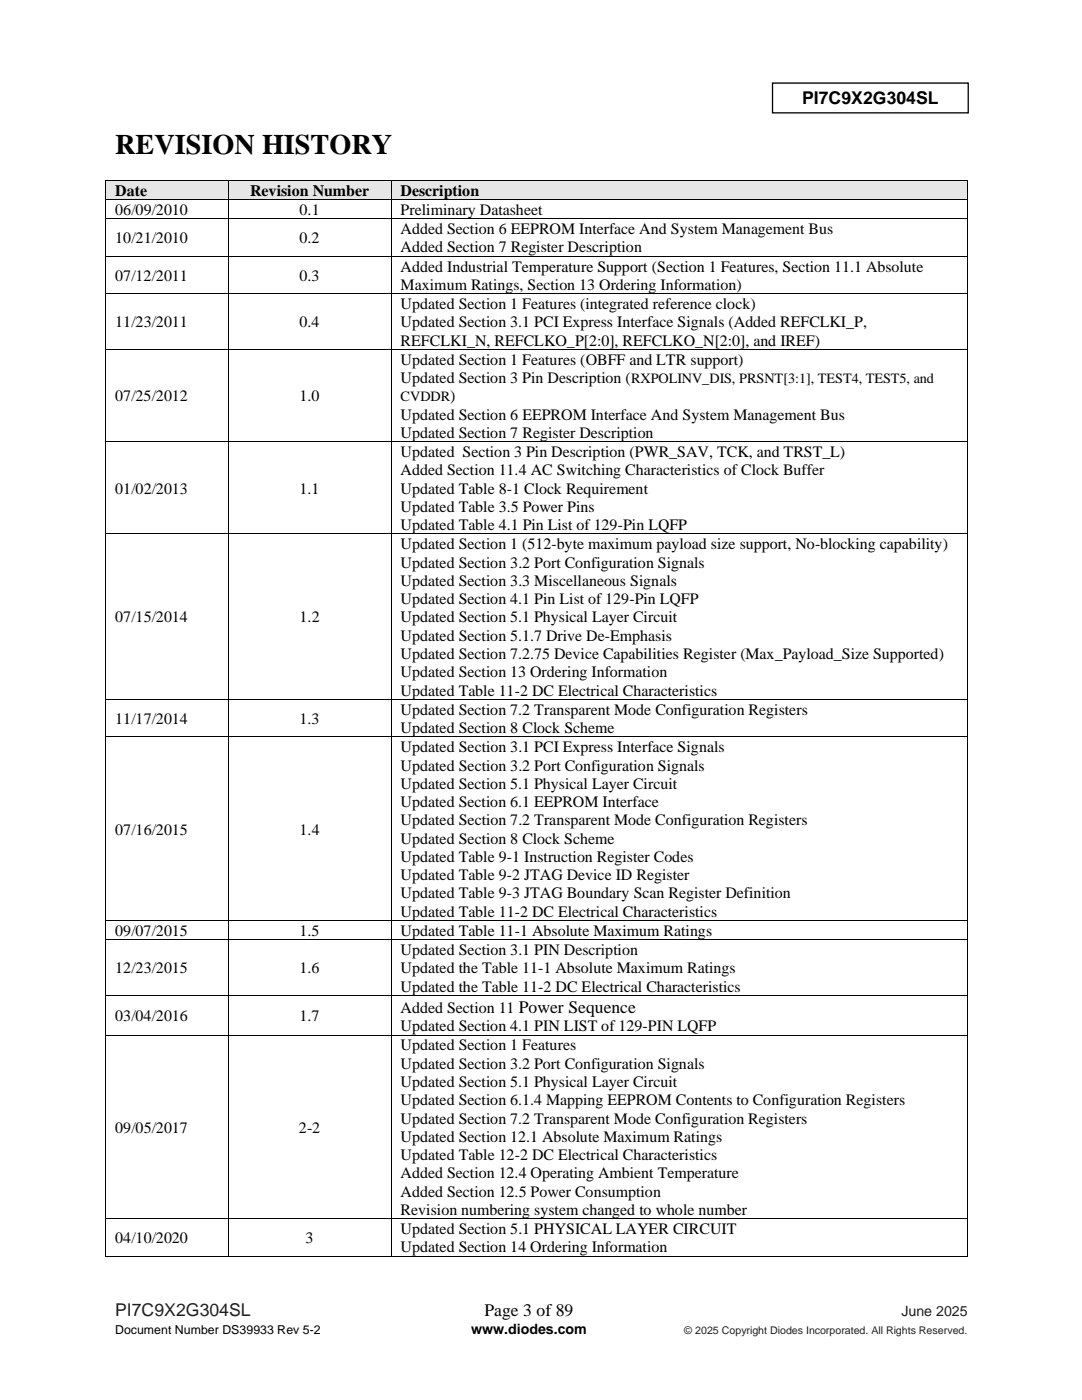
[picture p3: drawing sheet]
<svg xmlns="http://www.w3.org/2000/svg" width="216mm" height="279mm" viewBox="0 0 216 279" stroke-linecap="round" stroke-linejoin="round" font-family="sans-serif">
<defs><g id="words">
<text font-size="5.6" x="23" y="30.7">REVISION HISTORY</text>
<g font-size="3.5">
<text x="160.1" y="20.8">PI7C9X2G304SL</text>
<text x="96.7" y="262.7">Page 3 of 89</text>
</g>
<text font-size="3.5" fill="#231f20" x="23" y="262.7">PI7C9X2G304SL</text>
<g font-size="3.2">
<text x="23" y="39.1">Date</text>
<text x="49.9" y="39.1">Revision Number</text>
<text x="79.9" y="39.1">Description</text>
<text x="23" y="42.9">06/09/2010</text>
<text x="59.8" y="42.9">0.1</text>
<text x="79.9" y="42.9">Preliminary Datasheet</text>
<text x="79.9" y="46.7">Added Section 6 EEPROM Interface And System Management Bus</text>
<text x="23" y="48.6">10/21/2010</text>
<text x="59.8" y="48.6">0.2</text>
<text x="79.9" y="50.4">Added Section 7 Register Description</text>
<text x="23" y="56">07/12/2011</text>
<text x="59.8" y="56">0.3</text>
<text x="79.9" y="54.2">Added Industrial Temperature Support (Section 1 Features, Section 11.1 Absolute</text>
<text x="79.9" y="57.8">Maximum Ratings, Section 13 Ordering Information)</text>
<text x="23" y="65.3">11/23/2011</text>
<text x="59.8" y="65.3">0.4</text>
<text x="79.9" y="61.7">Updated Section 1 Features (integrated reference clock)</text>
<text x="79.9" y="65.3">Updated Section 3.1 PCI Express Interface Signals (Added REFCLKI_P,</text>
<text x="79.9" y="69">REFCLKI_N, REFCLKO_P[2:0], REFCLKO_N[2:0], and IREF)</text>
<text x="79.9" y="72.8">Updated Section 1 Features (OBFF and LTR support)</text>
<text x="79.9" y="76.5">Updated Section 3 Pin Description (RXPOLINV_DIS, PRSNT[3:1], TEST4, TEST5, and</text>
<text x="23" y="80.1">07/25/2012</text>
<text x="59.8" y="80.1">1.0</text>
<text x="79.9" y="83.7">Updated Section 6 EEPROM Interface And System Management Bus</text>
<text x="79.9" y="87.4">Updated Section 7 Register Description</text>
<text x="79.9" y="91.2">Updated Section 3 Pin Description (PWR_SAV, TCK, and TRST_L)</text>
<text x="79.9" y="94.9">Added Section 11.4 AC Switching Characteristics of Clock Buffer</text>
<text x="23" y="98.5">01/02/2013</text>
<text x="59.8" y="98.5">1.1</text>
<text x="79.9" y="98.5">Updated Table 8-1 Clock Requirement</text>
<text x="79.9" y="102.2">Updated Table 3.5 Power Pins</text>
<text x="79.9" y="105.8">Updated Table 4.1 Pin List of 129-Pin LQFP</text>
<text x="79.9" y="109.7">Updated Section 1 (512-byte maximum payload size support, No-blocking capability)</text>
<text x="79.9" y="113.3">Updated Section 3.2 Port Configuration Signals</text>
<text x="79.9" y="116.9">Updated Section 3.3 Miscellaneous Signals</text>
<text x="23" y="124.2">07/15/2014</text>
<text x="59.8" y="124.2">1.2</text>
<text x="79.9" y="120.6">Updated Section 4.1 Pin List of 129-Pin LQFP</text>
<text x="79.9" y="124.2">Updated Section 5.1 Physical Layer Circuit</text>
<text x="79.9" y="127.9">Updated Section 5.1.7 Drive De-Emphasis</text>
<text x="79.9" y="131.5">Updated Section 7.2.75 Device Capabilities Register (Max_Payload_Size Supported)</text>
<text x="79.9" y="135.2">Updated Section 13 Ordering Information</text>
<text x="79.9" y="138.8">Updated Table 11-2 DC Electrical Characteristics</text>
<text x="79.9" y="142.6">Updated Section 7.2 Transparent Mode Configuration Registers</text>
<text x="23" y="144.5">11/17/2014</text>
<text x="59.8" y="144.5">1.3</text>
<text x="79.9" y="146.3">Updated Section 8 Clock Scheme</text>
<text x="79.9" y="150.1">Updated Section 3.1 PCI Express Interface Signals</text>
<text x="79.9" y="153.8">Updated Section 3.2 Port Configuration Signals</text>
<text x="79.9" y="157.4">Updated Section 5.1 Physical Layer Circuit</text>
<text x="79.9" y="161.1">Updated Section 6.1 EEPROM Interface</text>
<text x="23" y="166.6">07/16/2015</text>
<text x="59.8" y="166.6">1.4</text>
<text x="79.9" y="164.7">Updated Section 7.2 Transparent Mode Configuration Registers</text>
<text x="79.9" y="168.4">Updated Section 8 Clock Scheme</text>
<text x="79.9" y="172">Updated Table 9-1 Instruction Register Codes</text>
<text x="79.9" y="175.7">Updated Table 9-2 JTAG Device ID Register</text>
<text x="79.9" y="179.3">Updated Table 9-3 JTAG Boundary Scan Register Definition</text>
<text x="79.9" y="182.9">Updated Table 11-2 DC Electrical Characteristics</text>
<text x="23" y="186.8">09/07/2015</text>
<text x="59.8" y="186.8">1.5</text>
<text x="79.9" y="186.8">Updated Table 11-1 Absolute Maximum Ratings</text>
<text x="79.9" y="190.6">Updated Section 3.1 PIN Description</text>
<text x="23" y="194.3">12/23/2015</text>
<text x="59.8" y="194.3">1.6</text>
<text x="79.9" y="194.3">Updated the Table 11-1 Absolute Maximum Ratings</text>
<text x="79.9" y="197.9">Updated the Table 11-2 DC Electrical Characteristics</text>
<text x="23" y="203.8">03/04/2016</text>
<text x="59.8" y="203.8">1.7</text>
<text x="79.9" y="202.1">Added Section 11 Power Sequence</text>
<text x="79.9" y="205.8">Updated Section 4.1 PIN LIST of 129-PIN LQFP</text>
<text x="79.9" y="209.6">Updated Section 1 Features</text>
<text x="79.9" y="213.3">Updated Section 3.2 Port Configuration Signals</text>
<text x="79.9" y="216.9">Updated Section 5.1 Physical Layer Circuit</text>
<text x="79.9" y="220.5">Updated Section 6.1.4 Mapping EEPROM Contents to Configuration Registers</text>
<text x="23" y="226.1">09/05/2017</text>
<text x="59.7" y="226.1">2-2</text>
<text x="79.9" y="224.2">Updated Section 7.2 Transparent Mode Configuration Registers</text>
<text x="79.9" y="227.9">Updated Section 12.1 Absolute Maximum Ratings</text>
<text x="79.9" y="231.5">Updated Table 12-2 DC Electrical Characteristics</text>
<text x="79.9" y="235.2">Added Section 12.4 Operating Ambient Temperature</text>
<text x="79.9" y="238.8">Added Section 12.5 Power Consumption</text>
<text x="79.9" y="242.5">Revision numbering system changed to whole number</text>
<text x="23" y="248.1">04/10/2020</text>
<text x="61" y="248.1">3</text>
<text x="79.9" y="246.3">Updated Section 5.1 PHYSICAL LAYER CIRCUIT</text>
<text x="79.9" y="249.9">Updated Section 14 Ordering Information</text>
</g>
<g font-size="2.8">
<text x="79.9" y="80.1">CVDDR)</text>
<text x="94" y="266.1">www.diodes.com</text>
</g>
<text font-size="2.8" fill="#231f20" x="179.9" y="262.7">June 2025</text>
<text font-size="2.5" x="23" y="266.1">Document Number DS39933 Rev 5-2</text>
<text font-size="2.1" fill="#231f20" x="136.5" y="266.1">© 2025 Copyright Diodes Incorporated. All Rights Reserved.</text>
</g></defs>
<path d="M154.1 16.6h39.1v5.9h-39.1z" fill="none" stroke="#000" stroke-width=".26"/>
<g fill="#e6e6e6">
<path d="M21.2 36.1h24.2v3.7h-24.2z" fill-rule="evenodd"/>
<path d="M23 36.1h20.6v3.7h-20.6z" fill-rule="evenodd"/>
<path d="M45.6 36.1h32.4v3.7h-32.4z" fill-rule="evenodd"/>
<path d="M47.4 36.1h28.7v3.7h-28.7z" fill-rule="evenodd"/>
<path d="M78.1 36.1h114.8v3.7h-114.8z" fill-rule="evenodd"/>
<path d="M79.9 36.1h111.3v3.7h-111.3z" fill-rule="evenodd"/>
</g>
<g fill="#000">
<path d="M21 35.9h.2v.2h-.2z" fill-rule="evenodd"/>
<path d="M21 35.9h.2v.2h-.2z" fill-rule="evenodd"/>
<path d="M21 39.8h.2v.1h-.2z" fill-rule="evenodd"/>
<path d="M45.4 35.9h.2v.2h-.2z" fill-rule="evenodd"/>
<path d="M45.4 39.8h.2v.1h-.2z" fill-rule="evenodd"/>
<path d="M78 35.9h.1v.2h-.1z" fill-rule="evenodd"/>
<path d="M78 39.8h.1v.1h-.1z" fill-rule="evenodd"/>
<path d="M192.9 35.9h.2v.2h-.2z" fill-rule="evenodd"/>
<path d="M192.9 35.9h.2v.2h-.2z" fill-rule="evenodd"/>
<path d="M192.9 39.8h.2v.1h-.2z" fill-rule="evenodd"/>
<path d="M21 43.6h.2v.2h-.2z" fill-rule="evenodd"/>
<path d="M21 51.1h.2v.1h-.2z" fill-rule="evenodd"/>
<path d="M21 58.6h.2v.1h-.2z" fill-rule="evenodd"/>
<path d="M45.4 43.6h.2v.2h-.2z" fill-rule="evenodd"/>
<path d="M45.4 51.1h.2v.1h-.2z" fill-rule="evenodd"/>
<path d="M45.4 58.6h.2v.1h-.2z" fill-rule="evenodd"/>
<path d="M78 43.6h.1v.2h-.1z" fill-rule="evenodd"/>
<path d="M78 51.1h.1v.1h-.1z" fill-rule="evenodd"/>
<path d="M78 58.6h.1v.1h-.1z" fill-rule="evenodd"/>
<path d="M192.9 43.6h.2v.2h-.2z" fill-rule="evenodd"/>
<path d="M192.9 51.1h.2v.1h-.2z" fill-rule="evenodd"/>
<path d="M192.9 58.6h.2v.1h-.2z" fill-rule="evenodd"/>
<path d="M21 69.6h.2v.2h-.2z" fill-rule="evenodd"/>
<path d="M45.4 69.6h.2v.2h-.2z" fill-rule="evenodd"/>
<path d="M78 69.6h.1v.2h-.1z" fill-rule="evenodd"/>
<path d="M192.9 69.6h.2v.2h-.2z" fill-rule="evenodd"/>
<path d="M21 88.1h.2v.1h-.2z" fill-rule="evenodd"/>
<path d="M45.4 88.1h.2v.1h-.2z" fill-rule="evenodd"/>
<path d="M78 88.1h.1v.1h-.1z" fill-rule="evenodd"/>
<path d="M192.9 88.1h.2v.1h-.2z" fill-rule="evenodd"/>
<path d="M21 106.5h.2v.2h-.2z" fill-rule="evenodd"/>
<path d="M45.4 106.5h.2v.2h-.2z" fill-rule="evenodd"/>
<path d="M78 106.5h.1v.2h-.1z" fill-rule="evenodd"/>
<path d="M192.9 106.5h.2v.2h-.2z" fill-rule="evenodd"/>
<path d="M21 139.5h.2v.2h-.2z" fill-rule="evenodd"/>
<path d="M45.4 139.5h.2v.2h-.2z" fill-rule="evenodd"/>
<path d="M78 139.5h.1v.2h-.1z" fill-rule="evenodd"/>
<path d="M192.9 139.5h.2v.2h-.2z" fill-rule="evenodd"/>
<path d="M21 147h.2v.2h-.2z" fill-rule="evenodd"/>
<path d="M45.4 147h.2v.2h-.2z" fill-rule="evenodd"/>
<path d="M78 147h.1v.2h-.1z" fill-rule="evenodd"/>
<path d="M192.9 147h.2v.2h-.2z" fill-rule="evenodd"/>
<path d="M21 183.7h.2v.1h-.2z" fill-rule="evenodd"/>
<path d="M21 187.5h.2v.1h-.2z" fill-rule="evenodd"/>
<path d="M21 198.6h.2v.2h-.2z" fill-rule="evenodd"/>
<path d="M45.4 183.7h.2v.1h-.2z" fill-rule="evenodd"/>
<path d="M45.4 187.5h.2v.1h-.2z" fill-rule="evenodd"/>
<path d="M45.4 198.6h.2v.2h-.2z" fill-rule="evenodd"/>
<path d="M78 183.7h.1v.1h-.1z" fill-rule="evenodd"/>
<path d="M78 187.5h.1v.1h-.1z" fill-rule="evenodd"/>
<path d="M78 198.6h.1v.2h-.1z" fill-rule="evenodd"/>
<path d="M192.9 183.7h.2v.1h-.2z" fill-rule="evenodd"/>
<path d="M192.9 187.5h.2v.1h-.2z" fill-rule="evenodd"/>
<path d="M192.9 198.6h.2v.2h-.2z" fill-rule="evenodd"/>
<path d="M21 206.5h.2v.2h-.2z" fill-rule="evenodd"/>
<path d="M45.4 206.5h.2v.2h-.2z" fill-rule="evenodd"/>
<path d="M78 206.5h.1v.2h-.1z" fill-rule="evenodd"/>
<path d="M192.9 206.5h.2v.2h-.2z" fill-rule="evenodd"/>
<path d="M21 243.2h.2v.1h-.2z" fill-rule="evenodd"/>
<path d="M21 250.6h.2v.2h-.2z" fill-rule="evenodd"/>
<path d="M21 250.6h.2v.2h-.2z" fill-rule="evenodd"/>
<path d="M45.4 243.2h.2v.1h-.2z" fill-rule="evenodd"/>
<path d="M45.4 250.6h.2v.2h-.2z" fill-rule="evenodd"/>
<path d="M78 243.2h.1v.1h-.1z" fill-rule="evenodd"/>
<path d="M78 250.6h.1v.2h-.1z" fill-rule="evenodd"/>
<path d="M192.9 243.2h.2v.1h-.2z" fill-rule="evenodd"/>
<path d="M192.9 250.6h.2v.2h-.2z" fill-rule="evenodd"/>
<path d="M192.9 250.6h.2v.2h-.2z" fill-rule="evenodd"/>
</g>
<g fill="none" stroke="#000" stroke-width=".2">
<path d="M21.1 36.1v3.7M21.1 39.9v3.7M21.2 36h24.2M21.2 39.8h24.2M45.5 36.1v3.7M45.5 39.9v3.7M45.6 36h32.4M45.6 39.8h32.4M78 36.1v3.7M78 39.9v3.7M78.1 36h114.8M78.1 39.8h114.8"/>
<path d="M193 36.1v3.7M193 39.9v3.7M21.1 43.8v7.3M21.1 51.2v7.4M21.1 58.7v10.9M21.2 43.7h24.2M21.2 51.1h24.2M21.2 58.6h24.2M45.5 43.8v7.3M45.5 51.2v7.4M45.5 58.7v10.9M45.6 43.7h32.4"/>
<path d="M45.6 51.1h32.4M45.6 58.6h32.4M78 43.8v7.3M78 51.2v7.4M78 58.7v10.9M78.1 43.7h114.8M78.1 51.1h114.8M78.1 58.6h114.8M193 43.8v7.3M193 51.2v7.4M193 58.7v10.9M21.1 69.8v18.3"/>
<path d="M21.2 69.7h24.2M45.5 69.8v18.3M45.6 69.7h32.4M78 69.8v18.3M78.1 69.7h114.8M193 69.8v18.3M21.1 88.2v18.3M21.2 88.1h24.2M45.5 88.2v18.3M45.6 88.1h32.4M78 88.2v18.3M78.1 88.1h114.8"/>
<path d="M193 88.2v18.3M21.1 106.7v32.8M21.2 106.6h24.2M45.5 106.7v32.8M45.6 106.6h32.4M78 106.7v32.8M78.1 106.6h114.8M193 106.7v32.8M21.1 139.7v7.3M21.2 139.6h24.2M45.5 139.7v7.3M45.6 139.6h32.4"/>
<path d="M78 139.7v7.3M78.1 139.6h114.8M193 139.7v7.3M21.1 147.2v36.5M21.2 147.1h24.2M45.5 147.2v36.5M45.6 147.1h32.4M78 147.2v36.5M78.1 147.1h114.8M193 147.2v36.5M21.1 183.8v3.7M21.1 187.6v11"/>
<path d="M21.1 198.8v7.7M21.2 183.8h24.2M21.2 187.6h24.2M21.2 198.7h24.2M45.5 183.8v3.7M45.5 187.6v11M45.5 198.8v7.7M45.6 183.8h32.4M45.6 187.6h32.4M45.6 198.7h32.4M78 183.8v3.7M78 187.6v11"/>
<path d="M78 198.8v7.7M78.1 183.8h114.8M78.1 187.6h114.8M78.1 198.7h114.8M193 183.8v3.7M193 187.6v11M193 198.8v7.7M21.1 206.7v36.5M21.2 206.6h24.2M45.5 206.7v36.5M45.6 206.6h32.4M78 206.7v36.5"/>
<path d="M78.1 206.6h114.8M193 206.7v36.5M21.1 243.3v7.3M21.2 243.2h24.2M21.2 250.7h24.2M45.5 243.3v7.3M45.6 243.2h32.4M45.6 250.7h32.4M78 243.3v7.3M78.1 243.2h114.8M78.1 250.7h114.8M193 243.3v7.3"/>
</g>
<use href="#words"/>
</svg>
